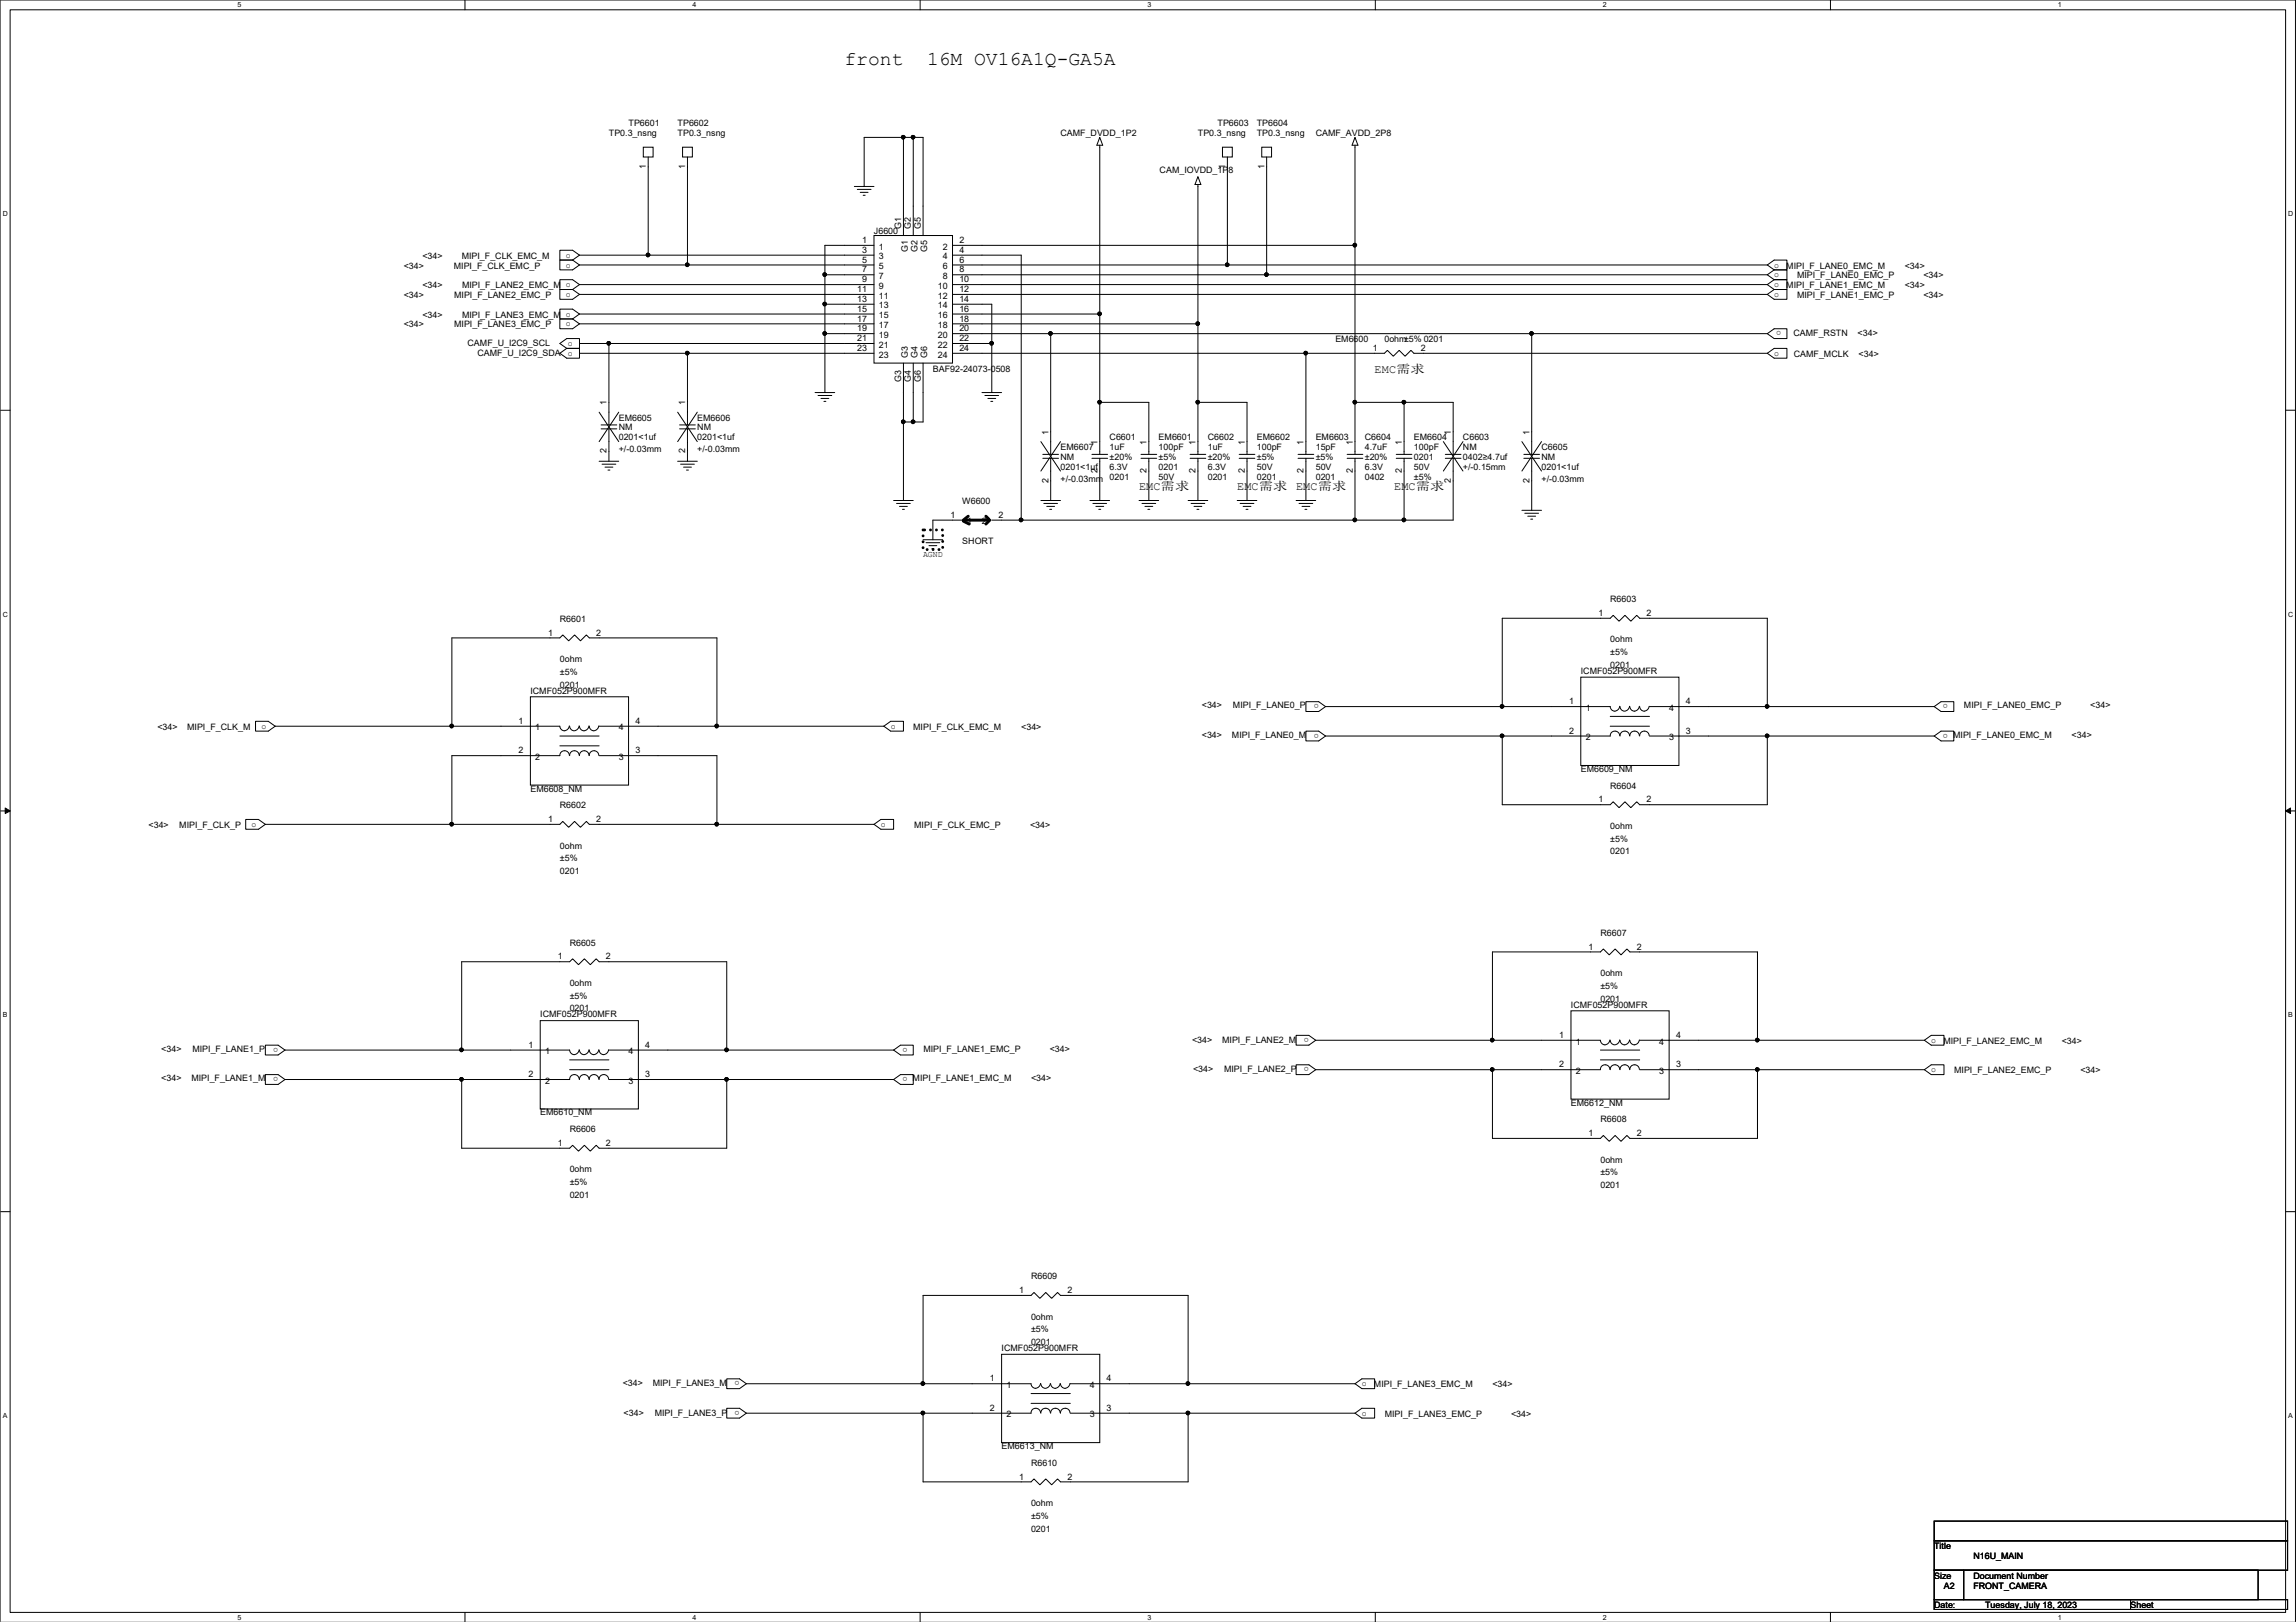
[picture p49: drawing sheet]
<svg xmlns="http://www.w3.org/2000/svg" width="297mm" height="210mm" viewBox="0 0 297 210" stroke-linecap="round" stroke-linejoin="round" font-family="sans-serif">
<defs><g id="words">
<g font-size="2.5">
<text x="109.3" y="8.4">front</text>
<text x="119.9" y="8.4">16M OV16A1Q-GA5A</text>
</g>
<g font-size="1.5">
<text x="177.8" y="48.2">EMC需需</text>
<text x="147.4" y="63.5">EMC需需</text>
<text x="160.1" y="63.5">EMC需需</text>
<text x="167.7" y="63.5">EMC需需</text>
<text x="180.4" y="63.5">EMC需需</text>
</g>
<g font-size="1.1">
<text x="78.8" y="17.6">TP0.3_nsng</text>
<text x="81.3" y="16.3">TP6601</text>
<text x="87.7" y="16.3">TP6602</text>
<text x="87.7" y="17.6">TP0.3_nsng</text>
<text x="137.2" y="17.6">CAMF_DVDD_1P2</text>
<text x="155" y="17.6">TP0.3_nsng</text>
<text x="157.5" y="16.3">TP6603</text>
<text x="162.6" y="16.3">TP6604</text>
<text x="162.6" y="17.6">TP0.3_nsng</text>
<text x="170.2" y="17.6">CAMF_AVDD_2P8</text>
<text x="83.6" y="21.8" transform="rotate(-90 83.6 21.8)">1</text>
<text x="88.6" y="21.8" transform="rotate(-90 88.6 21.8)">1</text>
<text x="150" y="22.4">CAM_IOVDD_1P8</text>
<text x="158.5" y="21.8" transform="rotate(-90 158.5 21.8)">1</text>
<text x="163.6" y="21.8" transform="rotate(-90 163.6 21.8)">1</text>
<text x="116.6" y="29.6" transform="rotate(-90 116.6 29.6)">G1</text>
<text x="117.9" y="29.6" transform="rotate(-90 117.9 29.6)">G2</text>
<text x="119.1" y="29.6" transform="rotate(-90 119.1 29.6)">G5</text>
<text x="52.2" y="34.8">&lt;34&gt;</text>
<text x="54.6" y="33.5">&lt;34&gt;</text>
<text x="58.7" y="34.8">MIPI_F_CLK_EMC_P</text>
<text x="59.7" y="33.5">MIPI_F_CLK_EMC_M</text>
<text x="73.2" y="33.4">o</text>
<text x="73.2" y="34.6">o</text>
<text x="111.5" y="31.5">1</text>
<text x="111.5" y="32.7">3</text>
<text x="111.5" y="34">5</text>
<text x="111.5" y="35.3">7</text>
<text x="113.1" y="30.3">J6600</text>
<text x="113.7" y="32.3">1</text>
<text x="113.7" y="33.6">3</text>
<text x="113.7" y="34.8">5</text>
<text x="117.4" y="32.6" transform="rotate(-90 117.4 32.6)">G1</text>
<text x="118.7" y="32.6" transform="rotate(-90 118.7 32.6)">G2</text>
<text x="120" y="32.6" transform="rotate(-90 120 32.6)">G5</text>
<text x="122" y="32.3">2</text>
<text x="122" y="33.6">4</text>
<text x="122" y="34.8">6</text>
<text x="124.1" y="31.5">2</text>
<text x="124.1" y="32.7">4</text>
<text x="124.1" y="34">6</text>
<text x="124.1" y="35.3">8</text>
<text x="229.5" y="34.6">o</text>
<text x="229.5" y="35.9">o</text>
<text x="231.1" y="34.8">MIPI_F_LANE0_EMC_M</text>
<text x="246.4" y="34.8">&lt;34&gt;</text>
<text x="52.2" y="38.6">&lt;34&gt;</text>
<text x="54.6" y="41.1">&lt;34&gt;</text>
<text x="54.6" y="37.3">&lt;34&gt;</text>
<text x="58.8" y="38.6">MIPI_F_LANE2_EMC_P</text>
<text x="59.8" y="41.1">MIPI_F_LANE3_EMC_M o</text>
<text x="59.8" y="37.3">MIPI_F_LANE2_EMC_M o</text>
<text x="73.2" y="38.4">o</text>
<text x="110.9" y="37.8">11</text>
<text x="110.9" y="39.1">13</text>
<text x="110.9" y="40.3">15</text>
<text x="110.9" y="41.6">17</text>
<text x="111.5" y="36.5">9</text>
<text x="113.7" y="36.1">7</text>
<text x="113.7" y="37.4">9</text>
<text x="113.7" y="38.7">11</text>
<text x="113.7" y="39.9">13</text>
<text x="113.7" y="41.2">15</text>
<text x="121.3" y="37.4">10</text>
<text x="121.3" y="38.7">12</text>
<text x="121.3" y="39.9">14</text>
<text x="121.3" y="41.2">16</text>
<text x="122" y="36.1">8</text>
<text x="124.1" y="36.5">10</text>
<text x="124.1" y="37.8">12</text>
<text x="124.1" y="39.1">14</text>
<text x="124.1" y="40.3">16</text>
<text x="124.1" y="41.6">18</text>
<text x="229.5" y="37.2">o</text>
<text x="229.5" y="38.4">o</text>
<text x="231.1" y="37.3">MIPI_F_LANE1_EMC_M</text>
<text x="232.5" y="36">MIPI_F_LANE0_EMC_P</text>
<text x="232.5" y="38.6">MIPI_F_LANE1_EMC_P</text>
<text x="246.4" y="37.3">&lt;34&gt;</text>
<text x="248.8" y="36">&lt;34&gt;</text>
<text x="248.8" y="38.6">&lt;34&gt;</text>
<text x="52.2" y="42.4">&lt;34&gt;</text>
<text x="58.8" y="42.4">MIPI_F_LANE3_EMC_P</text>
<text x="60.5" y="44.8">CAMF_U_I2C9_SCL</text>
<text x="61.8" y="46.1">CAMF_U_I2C9_SDA</text>
<text x="73.2" y="42.2">o</text>
<text x="73.4" y="44.8">o</text>
<text x="73.4" y="46.1">o</text>
<text x="110.9" y="42.9">19</text>
<text x="110.9" y="44.2">21</text>
<text x="110.9" y="45.4">23</text>
<text x="113.7" y="42.5">17</text>
<text x="113.7" y="43.7">19</text>
<text x="113.7" y="45">21</text>
<text x="113.7" y="46.3">23</text>
<text x="117.4" y="46.4" transform="rotate(-90 117.4 46.4)">G3</text>
<text x="118.7" y="46.4" transform="rotate(-90 118.7 46.4)">G4</text>
<text x="120" y="46.4" transform="rotate(-90 120 46.4)">G6</text>
<text x="121.3" y="42.5">18</text>
<text x="121.3" y="43.7">20</text>
<text x="121.3" y="45">22</text>
<text x="121.3" y="46.3">24</text>
<text x="124.1" y="42.9">20</text>
<text x="124.1" y="44.2">22</text>
<text x="124.1" y="45.4">24</text>
<text x="172.8" y="44.3">EM6600</text>
<text x="177.6" y="45.4">1</text>
<text x="179.1" y="44.3">0ohm±5% 0201</text>
<text x="183.8" y="45.4">2</text>
<text x="229.5" y="46.1">o</text>
<text x="230.4" y="42.9" transform="rotate(180 230.4 42.9)">o</text>
<text x="232" y="43.5">CAMF_RSTN</text>
<text x="232.1" y="46.2">CAMF_MCLK</text>
<text x="240.3" y="43.5">&lt;34&gt;</text>
<text x="240.4" y="46.2">&lt;34&gt;</text>
<text x="78.5" y="52.5" transform="rotate(-90 78.5 52.5)">1</text>
<text x="88.6" y="52.5" transform="rotate(-90 88.6 52.5)">1</text>
<text x="116.6" y="49.4" transform="rotate(-90 116.6 49.4)">G3</text>
<text x="117.9" y="49.4" transform="rotate(-90 117.9 49.4)">G4</text>
<text x="119.1" y="49.4" transform="rotate(-90 119.1 49.4)">G6</text>
<text x="120.7" y="48.1">BAF92-24073-0508</text>
<text x="78.5" y="58.7" transform="rotate(-90 78.5 58.7)">2</text>
<text x="80" y="54.4">EM6605</text>
<text x="80" y="55.7">NM</text>
<text x="80" y="57">0201&lt;1uf</text>
<text x="80" y="58.5">+/-0.03mm</text>
<text x="88.6" y="58.7" transform="rotate(-90 88.6 58.7)">2</text>
<text x="90.2" y="54.4">EM6606</text>
<text x="90.2" y="55.7">NM</text>
<text x="90.2" y="57">0201&lt;1uf</text>
<text x="90.2" y="58.5">+/-0.03mm</text>
<text x="135.6" y="56.3" transform="rotate(-90 135.6 56.3)">1</text>
<text x="137.2" y="58.3">EM6607</text>
<text x="137.2" y="59.5">NM</text>
<text x="142" y="57.5" transform="rotate(-90 142 57.5)">1</text>
<text x="143.5" y="57">C6601</text>
<text x="143.5" y="58.3">1uF</text>
<text x="143.5" y="59.5">±20%</text>
<text x="148.3" y="57.5" transform="rotate(-90 148.3 57.5)">1</text>
<text x="149.9" y="57">EM6601</text>
<text x="149.9" y="58.3">100pF</text>
<text x="149.9" y="59.5">±5%</text>
<text x="154.7" y="57.5" transform="rotate(-90 154.7 57.5)">1</text>
<text x="156.2" y="57">C6602</text>
<text x="156.2" y="58.3">1uF</text>
<text x="156.2" y="59.5">±20%</text>
<text x="161" y="57.5" transform="rotate(-90 161 57.5)">1</text>
<text x="162.6" y="57">EM6602</text>
<text x="162.6" y="58.3">100pF</text>
<text x="162.6" y="59.5">±5%</text>
<text x="168.7" y="57.5" transform="rotate(-90 168.7 57.5)">1</text>
<text x="170.2" y="57">EM6603</text>
<text x="170.2" y="58.3">15pF</text>
<text x="170.2" y="59.5">±5%</text>
<text x="175" y="57.5" transform="rotate(-90 175 57.5)">1</text>
<text x="176.6" y="57">C6604</text>
<text x="176.6" y="58.3">4.7uF</text>
<text x="176.6" y="59.5">±20%</text>
<text x="181.4" y="57.5" transform="rotate(-90 181.4 57.5)">1</text>
<text x="182.9" y="57">EM6604</text>
<text x="182.9" y="58.3">100pF</text>
<text x="182.9" y="59.5">0201</text>
<text x="187.7" y="56.3" transform="rotate(-90 187.7 56.3)">1</text>
<text x="189.3" y="57">C6603</text>
<text x="189.3" y="58.3">NM</text>
<text x="189.3" y="59.5">0402≥4.7uf</text>
<text x="197.9" y="56.3" transform="rotate(-90 197.9 56.3)">1</text>
<text x="199.4" y="58.3">C6605</text>
<text x="199.4" y="59.5">NM</text>
<text x="124.5" y="65.2">W6600</text>
<text x="135.6" y="62.5" transform="rotate(-90 135.6 62.5)">2</text>
<text x="137.2" y="60.8">0201&lt;1uf</text>
<text x="137.2" y="62.3">+/-0.03mm</text>
<text x="142" y="61.2" transform="rotate(-90 142 61.2)">2</text>
<text x="143.5" y="62.1">0201</text>
<text x="143.5" y="60.8">6.3V</text>
<text x="148.3" y="61.2" transform="rotate(-90 148.3 61.2)">2</text>
<text x="149.9" y="60.8">0201</text>
<text x="149.9" y="62.1">50V</text>
<text x="154.7" y="61.2" transform="rotate(-90 154.7 61.2)">2</text>
<text x="156.2" y="62.1">0201</text>
<text x="156.2" y="60.8">6.3V</text>
<text x="161" y="61.2" transform="rotate(-90 161 61.2)">2</text>
<text x="162.6" y="62.1">0201</text>
<text x="162.6" y="60.8">50V</text>
<text x="168.7" y="61.2" transform="rotate(-90 168.7 61.2)">2</text>
<text x="170.2" y="62.1">0201</text>
<text x="170.2" y="60.8">50V</text>
<text x="175" y="61.2" transform="rotate(-90 175 61.2)">2</text>
<text x="176.6" y="62.1">0402</text>
<text x="176.6" y="60.8">6.3V</text>
<text x="181.4" y="61.2" transform="rotate(-90 181.4 61.2)">2</text>
<text x="182.9" y="60.8">50V</text>
<text x="182.9" y="62.1">±5%</text>
<text x="187.7" y="62.5" transform="rotate(-90 187.7 62.5)">2</text>
<text x="189.3" y="60.8">+/-0.15mm</text>
<text x="197.9" y="62.5" transform="rotate(-90 197.9 62.5)">2</text>
<text x="199.4" y="60.8">0201&lt;1uf</text>
<text x="199.4" y="62.3">+/-0.03mm</text>
<text x="123" y="67">1</text>
<text x="124.5" y="70.4">SHORT</text>
<text x="125.1" y="67.9">1</text>
<text x="127" y="67.9">2</text>
<text x="129.2" y="67">2</text>
<text x="119.4" y="72.1">AGND</text>
<text x="208.3" y="77.9">R6603</text>
<text x="70.9" y="82.3">1</text>
<text x="72.4" y="80.5">R6601</text>
<text x="77.1" y="82.3">2</text>
<text x="206.8" y="79.7">1</text>
<text x="208.3" y="83.1">0ohm</text>
<text x="213" y="79.7">2</text>
<text x="68.6" y="89.7">ICMF052P900MFR</text>
<text x="72.4" y="85.7">0ohm</text>
<text x="72.4" y="87.3">±5%</text>
<text x="72.4" y="89">0201</text>
<text x="204.5" y="87.2">ICMF052P900MFR</text>
<text x="208.3" y="84.8">±5%</text>
<text x="208.3" y="86.4">0201</text>
<text x="20.4" y="94.4">&lt;34&gt;</text>
<text x="24.2" y="94.4">MIPI_F_CLK_M</text>
<text x="33.8" y="94.3">o</text>
<text x="67.1" y="93.7">1</text>
<text x="69.3" y="94.5">1</text>
<text x="80" y="94.5">4</text>
<text x="82.2" y="93.7">4</text>
<text x="115.2" y="94.3">o</text>
<text x="118.1" y="94.4">MIPI_F_CLK_EMC_M</text>
<text x="132.1" y="94.4">&lt;34&gt;</text>
<text x="155.5" y="95.5">&lt;34&gt;</text>
<text x="155.5" y="91.7">&lt;34&gt;</text>
<text x="159.4" y="95.5">MIPI_F_LANE0_M</text>
<text x="159.5" y="91.7">MIPI_F_LANE0_P</text>
<text x="170.6" y="95" transform="rotate(180 170.6 95)">o</text>
<text x="170.6" y="91.1" transform="rotate(180 170.6 91.1)">o</text>
<text x="203" y="91.1">1</text>
<text x="203" y="95">2</text>
<text x="205.1" y="92">1</text>
<text x="205.1" y="95.8">2</text>
<text x="215.9" y="95.8">3</text>
<text x="215.9" y="92">4</text>
<text x="218.1" y="95">3</text>
<text x="218.1" y="91.1">4</text>
<text x="252" y="95" transform="rotate(180 252 95)">o</text>
<text x="252" y="91.1" transform="rotate(180 252 91.1)">o</text>
<text x="252.7" y="95.5">MIPI_F_LANE0_EMC_M</text>
<text x="254.1" y="91.7">MIPI_F_LANE0_EMC_P</text>
<text x="268" y="95.5">&lt;34&gt;</text>
<text x="270.4" y="91.7">&lt;34&gt;</text>
<text x="67.1" y="97.5">2</text>
<text x="69.3" y="98.3">2</text>
<text x="80" y="98.3">3</text>
<text x="82.2" y="97.5">3</text>
<text x="204.5" y="99.9">EM6609_NM</text>
<text x="19.2" y="107.1">&lt;34&gt;</text>
<text x="23.2" y="107.1">MIPI_F_CLK_P</text>
<text x="32.6" y="107">o</text>
<text x="68.6" y="102.4">EM6608_NM</text>
<text x="70.9" y="106.4">1</text>
<text x="72.4" y="104.6">R6602</text>
<text x="77.1" y="106.4">2</text>
<text x="114" y="107">o</text>
<text x="118.3" y="107.1">MIPI_F_CLK_EMC_P</text>
<text x="133.3" y="107.1">&lt;34&gt;</text>
<text x="206.8" y="103.8">1</text>
<text x="208.3" y="102.1">R6604</text>
<text x="208.3" y="107.3">0ohm</text>
<text x="213" y="103.8">2</text>
<text x="72.4" y="109.8">0ohm</text>
<text x="72.4" y="111.5">±5%</text>
<text x="72.4" y="113.1">0201</text>
<text x="208.3" y="108.9">±5%</text>
<text x="208.3" y="110.6">0201</text>
<text x="72.2" y="124.2">1</text>
<text x="73.7" y="122.4">R6605</text>
<text x="78.4" y="124.2">2</text>
<text x="205.5" y="122.9">1</text>
<text x="207" y="121.1">R6607</text>
<text x="211.7" y="122.9">2</text>
<text x="69.9" y="131.7">ICMF052P900MFR</text>
<text x="73.7" y="127.6">0ohm</text>
<text x="73.7" y="129.2">±5%</text>
<text x="73.7" y="130.9">0201</text>
<text x="203.2" y="130.4">ICMF052P900MFR</text>
<text x="207" y="126.3">0ohm</text>
<text x="207" y="128">±5%</text>
<text x="207" y="129.6">0201</text>
<text x="20.9" y="136.1">&lt;34&gt;</text>
<text x="24.9" y="136.1">MIPI_F_LANE1_P</text>
<text x="36" y="135.6" transform="rotate(180 36 135.6)">o</text>
<text x="68.4" y="135.6">1</text>
<text x="70.5" y="136.4">1</text>
<text x="81.3" y="136.4">4</text>
<text x="83.5" y="135.6">4</text>
<text x="117.4" y="135.6" transform="rotate(180 117.4 135.6)">o</text>
<text x="119.5" y="136.1">MIPI_F_LANE1_EMC_P</text>
<text x="135.8" y="136.1">&lt;34&gt;</text>
<text x="154.2" y="135">&lt;34&gt;</text>
<text x="158.1" y="135">MIPI_F_LANE2_M</text>
<text x="169.3" y="134.3" transform="rotate(180 169.3 134.3)">o</text>
<text x="201.7" y="134.3">1</text>
<text x="203.9" y="135.2">1</text>
<text x="214.7" y="135.2">4</text>
<text x="216.8" y="134.3">4</text>
<text x="249.8" y="135">o</text>
<text x="251.4" y="135.1">MIPI_F_LANE2_EMC_M</text>
<text x="266.7" y="135.1">&lt;34&gt;</text>
<text x="20.9" y="139.9">&lt;34&gt;</text>
<text x="24.8" y="139.9">MIPI_F_LANE1_M</text>
<text x="36" y="139.4" transform="rotate(180 36 139.4)">o</text>
<text x="68.4" y="139.4">2</text>
<text x="70.5" y="140.3">2</text>
<text x="81.3" y="140.3">3</text>
<text x="83.5" y="139.4">3</text>
<text x="117.4" y="139.4" transform="rotate(180 117.4 139.4)">o</text>
<text x="118.1" y="139.9">MIPI_F_LANE1_EMC_M</text>
<text x="133.4" y="139.9">&lt;34&gt;</text>
<text x="154.3" y="138.8">&lt;34&gt;</text>
<text x="158.4" y="138.8">MIPI_F_LANE2_P</text>
<text x="169.3" y="138.1" transform="rotate(180 169.3 138.1)">o</text>
<text x="201.7" y="138.1">2</text>
<text x="203.2" y="143.1">EM6612_NM</text>
<text x="203.9" y="139">2</text>
<text x="214.7" y="139">3</text>
<text x="216.8" y="138.1">3</text>
<text x="249.8" y="138.8">o</text>
<text x="252.8" y="138.9">MIPI_F_LANE2_EMC_P</text>
<text x="269.2" y="138.9">&lt;34&gt;</text>
<text x="69.9" y="144.4">EM6610_NM</text>
<text x="72.2" y="148.3">1</text>
<text x="73.7" y="146.5">R6606</text>
<text x="78.4" y="148.3">2</text>
<text x="205.5" y="147">1</text>
<text x="207" y="145.2">R6608</text>
<text x="211.7" y="147">2</text>
<text x="73.7" y="151.7">0ohm</text>
<text x="73.7" y="153.4">±5%</text>
<text x="73.7" y="155">0201</text>
<text x="207" y="150.5">0ohm</text>
<text x="207" y="152.1">±5%</text>
<text x="207" y="153.8">0201</text>
<text x="131.9" y="167.3">1</text>
<text x="133.4" y="165.6">R6609</text>
<text x="138.1" y="167.3">2</text>
<text x="133.4" y="170.8">0ohm</text>
<text x="133.4" y="172.4">±5%</text>
<text x="80.6" y="179.4">&lt;34&gt;</text>
<text x="84.5" y="179.4">MIPI_F_LANE3_M</text>
<text x="95.7" y="178.8" transform="rotate(180 95.7 178.8)">o</text>
<text x="128.1" y="178.8">1</text>
<text x="129.6" y="174.8">ICMF052P900MFR</text>
<text x="130.2" y="179.6">1</text>
<text x="133.4" y="174.1">0201</text>
<text x="141" y="179.6">4</text>
<text x="143.2" y="178.8">4</text>
<text x="176.2" y="179.4">o</text>
<text x="177.8" y="179.5">MIPI_F_LANE3_EMC_M</text>
<text x="193.1" y="179.5">&lt;34&gt;</text>
<text x="80.7" y="183.2">&lt;34&gt;</text>
<text x="84.7" y="183.2">MIPI_F_LANE3_P</text>
<text x="95.7" y="182.6" transform="rotate(180 95.7 182.6)">o</text>
<text x="128.1" y="182.6">2</text>
<text x="130.2" y="183.4">2</text>
<text x="141" y="183.4">3</text>
<text x="143.2" y="182.6">3</text>
<text x="176.2" y="183.2">o</text>
<text x="179.2" y="183.3">MIPI_F_LANE3_EMC_P</text>
<text x="195.5" y="183.3">&lt;34&gt;</text>
<text x="129.6" y="187.5">EM6613_NM</text>
<text x="131.9" y="191.5">1</text>
<text x="133.4" y="189.7">R6610</text>
<text x="138.1" y="191.5">2</text>
<text x="133.4" y="194.9">0ohm</text>
<text x="133.4" y="196.6">±5%</text>
<text x="133.4" y="198.2">0201</text>
<text x="250.2" y="200.5">Title</text>
<text x="255.3" y="201.8">N16U_MAIN</text>
<text x="250.2" y="204.3">Size</text>
<text x="250.2" y="208.1">Date:</text>
<text x="251.5" y="205.6">A2</text>
<text x="255.3" y="204.3">Document Number</text>
<text x="255.3" y="205.6">FRONT_CAMERA</text>
<text x="256.8" y="208.1">Tuesday, July 18, 2023</text>
<text x="275.6" y="208.1">Sheet</text>
</g>
<g font-size=".9">
<text x="30.7" y=".9">5</text>
<text x="89.6" y=".9">4</text>
<text x="148.5" y=".9">3</text>
<text x="207.3" y=".9">2</text>
<text x="266.2" y=".9">1</text>
<text x=".4" y="28">D</text>
<text x="296" y="28">D</text>
<text x=".4" y="79.8">C</text>
<text x="296" y="79.8">C</text>
<text x=".4" y="131.7">B</text>
<text x="296" y="131.7">B</text>
<text x=".4" y="183.5">A</text>
<text x="296" y="183.5">A</text>
<text x="30.7" y="209.6">5</text>
<text x="89.6" y="209.6">4</text>
<text x="148.5" y="209.6">3</text>
<text x="207.3" y="209.6">2</text>
<text x="266.2" y="209.6">1</text>
</g>
</g></defs>
<path d="M0 0h297v209.9h-297zM1.3 1.3h294.4v207.4h-294.4z" fill="none" stroke="#000" stroke-width=".13"/>
<g fill="#fff">
<path d="M30.7 .1h.5v1h-.5z"/>
<path d="M30.7 208.8h.5v1h-.5z"/>
</g>
<path d="M60.2 0v1.3M60.2 208.7v1.2" fill="none" stroke="#000" stroke-width=".13"/>
<g fill="#fff">
<path d="M89.6 .1h.5v1h-.5z"/>
<path d="M89.6 208.8h.5v1h-.5z"/>
</g>
<path d="M119 0v1.3M119 208.7v1.2" fill="none" stroke="#000" stroke-width=".13"/>
<g fill="#fff">
<path d="M148.5 .1h.5v1h-.5z"/>
<path d="M148.5 208.8h.5v1h-.5z"/>
</g>
<path d="M177.9 0v1.3M177.9 208.7v1.2" fill="none" stroke="#000" stroke-width=".13"/>
<g fill="#fff">
<path d="M207.3 .1h.6v1h-.6z"/>
<path d="M207.3 208.8h.6v1h-.6z"/>
</g>
<path d="M236.8 0v1.3M236.8 208.7v1.2" fill="none" stroke="#000" stroke-width=".13"/>
<g fill="#fff">
<path d="M266.2 .1h.5v1h-.5z"/>
<path d="M266.2 208.8h.5v1h-.5z"/>
<path d="M.4 27.2h.6v1h-.6z"/>
<path d="M296 27.2h.7v1h-.7z"/>
<path d="M.4 79h.6v1h-.6z"/>
<path d="M296 79h.7v1h-.7z"/>
</g>
<path d="M1.3 53.1h-1.3M297 53.1h-1.3" fill="none" stroke="#000" stroke-width=".13"/>
<g fill="#fff">
<path d="M.4 130.9h.6v1h-.6z"/>
<path d="M296 130.9h.6v1h-.6z"/>
</g>
<path d="M.7 104.6l.6 .3-.6 .4zM1.3 104.9h-1.3M295.7 104.9l.6-.3v.7zM297 104.9h-1.3" fill="none" stroke="#000" stroke-width=".13"/>
<path d="M.7 104.6l.6 .3-.6 .4zM295.7 104.9l.6-.3v.7z" fill="#000"/>
<g fill="#fff">
<path d="M.4 182.7h.5v1h-.5z"/>
<path d="M296 182.7h.6v1h-.6z"/>
</g>
<g fill="none" stroke="#000" stroke-width=".13">
<path d="M83.2 19h1.3v1.3h-1.3zM88.3 19h1.3v1.3h-1.3zM116.7 17.6h.3l.1 .1-.1 .2-.2 .1-.1-.1zM116.9 17.8h-5.1v6.3M116.9 17.8v12.7M118 17.6h.3l.1 .1-.1 .2-.2 .1-.1-.1zM118.1 17.8h1.3v12.7M118.1 17.8h-1.2M118.1 17.8v12.7M142.3 18.8v21.8M142.3 17.8l.4 1h-.8zM158.2 19h1.2v1.3h-1.2z"/>
<path d="M163.2 19h1.3v1.3h-1.3zM175.3 17.8l.4 1h-.8zM175.3 18.8v12.9M74.1 37.5l.9 .6M74.1 33.7l.9 .6M74.1 33.7h-1.7v1.2h1.7l.9-.6M74.1 37.5h-1.7v1.2h1.7l.9-.6M75 33l-.9-.6h-1.7v1.3h1.7M75 33l-.9 .7M75 36.8l-.9-.6h-1.7v1.3h1.7M75 36.8l-.9 .7M83.7 32.8h.3l.1 .2-.1 .2h-.2h-.1z"/>
<path d="M83.9 20.3v12.7M83.9 33h-8.9M88.7 34.1h.4l.1 .1-.1 .2-.2 .1-.2-.1zM88.9 20.3v14M88.9 34.3h-13.9M106.5 35.4h.4v.1v.2l-.2 .1-.2-.1zM106.5 39.2h.4v.1v.2l-.2 .1-.2-.1zM106.7 35.6v3.8M106.7 39.4v3.8M111.9 25.3h-.2M112.3 24.9h-1M112.7 24.5h-1.8"/>
<path d="M113.1 24.1h-2.6M113.1 31.7h-6.4v3.9M113.1 33h-29.2M113.1 34.3h-24.2M113.1 35.6h-6.4M113.1 36.8h-38.1M113.1 38.1h-38.1M113.1 39.4h-6.4M113.1 30.5h10.1v16.5h-10.1zM123.2 33h8.9v34.3M123.2 39.4h5.1v5M155 23.9v18"/>
<path d="M155 22.9l.4 1h-.8zM158.6 34.1h.3l.1 .1-.1 .2-.2 .1-.1-.1zM158.8 20.3v14M158.8 34.3h-35.6M163.7 35.4h.3l.1 .1-.1 .2-.2 .1-.1-.1zM163.9 20.3v15.3M163.9 35.6h-40.7M175.1 31.6h.3l.1 .1-.1 .2-.1 .1-.2-.1zM175.3 31.7v20.4M175.3 31.7h-52.1M228.6 34.3l.9-.6h1.7v1.2h-1.7M228.6 34.3l.9 .6"/>
<path d="M228.6 35.6l.9 .6M228.6 36.8l.9 .7M228.6 36.8h-105.4M228.6 38.1h-105.4M228.6 34.3h-69.8M228.6 35.6h-64.7M229.5 34.9l-.9 .7M229.5 36.2l-.9 .6M229.5 37.5l-.9 .6M229.5 34.9h1.7v1.3h-1.7M229.5 36.2h1.7v1.3h-1.7M229.5 37.5h1.7v1.2h-1.7l-.9-.6"/>
<path d="M72.4 44.4l.9-.6h1.7v1.3h-1.7zM72.4 45.7l.9-.6h1.7v1.3h-1.7zM74.1 41.3l.9 .6M74.1 41.3h-1.7v1.2h1.7l.9-.6M75 40.6l-.9-.6h-1.7v1.3h1.7M75 40.6l-.9 .7M77.5 53.3l2.5 3.8M78.6 44.3h.3l.1 .1-.1 .2-.2 .1-.1-.1zM78.8 44.4v10.6M78.8 44.4h-3.8M78.8 55.5v4.2M79.8 55h-2"/>
<path d="M79.8 55.5h-2M80 53.3l-2.5 3.8M80 59.7h-2.5M87.7 53.3l2.5 3.8M88.7 45.5h.4l.1 .2-.1 .2h-.2h-.2zM88.9 45.7h-13.9M88.9 45.7v9.3M88.9 55.5v4.2M90 55h-2.1M90 55.5h-2.1M90.2 53.3l-2.5 3.8M90.2 59.7h-2.5"/>
<path d="M106.5 43h.4v.1v.2l-.2 .1-.2-.1zM106.7 43.2v7.6M106.8 51.9h-.2M107.2 51.6h-1M107.6 51.2h-1.8M108 50.8h-2.6M113.1 40.6h-38.1M113.1 41.9h-38.1M113.1 43.2h-6.4M113.1 44.4h-34.3M113.1 45.7h-24.2M116.7 54.4h.3l.1 .2-.1 .1-.2 .1-.1-.1z"/>
<path d="M116.9 47v7.6M116.9 54.6v10.2M118 54.4h.3l.1 .2-.1 .1-.2 .1-.1-.1zM118.1 47v7.6M118.1 54.6h-1.2M119.4 47v7.6h-1.3M128.1 44.3h.3l.1 .1-.1 .2-.1 .1-.2-.1zM128.3 44.4v6.4M128.3 44.4h-5.1M128.4 51.9h-.2M128.8 51.6h-1M129.2 51.2h-1.8"/>
<path d="M129.6 50.8h-2.6M134.7 57.1l2.5 3.9M135.7 43h.4v.1v.2l-.2 .1-.2-.1zM135.9 43.2h-12.7M135.9 43.2v15.6M135.9 59.3v5.5M136.9 58.8h-2M136.9 59.3h-2M137.2 57.1l-2.5 3.9M142.1 40.4h.3l.1 .2-.1 .2-.2 .1-.1-.1zM142.1 51.9h.3l.1 .1-.1 .2-.2 .1-.1-.1zM142.3 40.6v11.5"/>
<path d="M142.3 52.1h6.3v6.7M142.3 40.6h-19.1M142.3 52.1v6.7M142.3 59.3v5.5M143.3 58.8h-2M143.3 59.3h-2M148.6 59.3v5.5M149.6 58.8h-2M149.6 59.3h-2M154.8 41.7h.3l.1 .2-.1 .1-.2 .1-.1-.1zM154.8 51.9h.3l.1 .1-.1 .2-.2 .1-.1-.1zM155 41.9v10.2"/>
<path d="M155 52.1h6.3v6.7M155 41.9h-31.8M155 52.1v6.7M155 59.3v5.5M156 58.8h-2M156 59.3h-2M161.3 59.3v5.5M162.3 58.8h-2M162.3 59.3h-2M168.8 45.5h.3l.1 .2-.1 .2h-.2h-.1zM168.9 45.7h-45.7M168.9 45.7v13.1"/>
<path d="M168.9 59.3v5.5M170 58.8h-2.1M170 59.3h-2.1M175.1 51.9h.3l.1 .1-.1 .2-.1 .1-.2-.1zM175.3 52.1v6.7M175.3 59.3v8M176.3 58.8h-2M176.3 59.3h-2M181.5 51.9h.3l.1 .1-.1 .2-.2 .1-.1-.1zM181.6 52.1v6.7M181.6 59.3v8M181.6 52.1h-6.3"/>
<path d="M181.6 52.1h6.4v6.7M182.7 58.8h-2.1M182.7 59.3h-2.1M186.7 57.1l2.6 3.9M188 59.3v8h-6.4M189 58.8h-2M189 59.3h-2M189.3 57.1l-2.6 3.9M196.9 57.1l2.5 3.9M198 43h.3l.1 .1-.1 .2-.2 .1-.1-.1zM198.2 43.2h-62.3M198.2 43.2v15.6"/>
<path d="M198.2 59.3v6.7M199.2 58.8h-2.1M199.2 59.3h-2.1M199.4 57.1l-2.5 3.9M228.6 43.2l.9-.7h1.7v1.3h-1.7zM228.6 43.2h-30.4M228.6 45.7l.9-.6h1.7v1.3h-1.7zM228.6 45.7h-45.7l-.4-.4-.7 .8-.8-.8-.7 .8-.8-.8-.4 .4h-10.2M78.9 60.8h-.2M79.3 60.5h-1M79.7 60.1h-1.8M89.1 60.8h-.3"/>
<path d="M89.4 60.5h-1M89.8 60.1h-1.8M117 65.9h-.2M117.4 65.5h-1M117.8 65.2h-1.8M118.1 64.8h-2.5M120.8 71h-.2M121.2 70.6h-1M121.6 70.2h-1.8M122 69.8h-2.6M124.5 67.3h-3.8v2.5M131.9 67.1h.4v.2v.1l-.2 .1-.2-.1z"/>
<path d="M132.1 67.3h-3.8M136.1 65.9h-.3M136.4 65.5h-1M136.8 65.2h-1.8M137.2 64.8h-2.5M142.4 65.9h-.2M142.8 65.5h-1M143.2 65.2h-1.8M143.5 64.8h-2.5M148.8 65.9h-.3M149.1 65.5h-1M149.5 65.2h-1.8"/>
<path d="M149.9 64.8h-2.5M155.1 65.9h-.2M155.5 65.5h-1M155.9 65.2h-1.8M156.2 64.8h-2.5M161.5 65.9h-.3M161.8 65.5h-1M162.2 65.2h-1.8M162.6 64.8h-2.5M169.1 65.9h-.3M169.5 65.5h-1.1M169.8 65.2h-1.7"/>
<path d="M170.2 64.8h-2.5M175.1 67.1h.3l.1 .2-.1 .1-.1 .1-.2-.1zM175.3 67.3h-43.2M181.5 67.1h.3l.1 .2-.1 .1-.2 .1-.1-.1zM181.6 67.3h-6.3M198.3 67.2h-.3M198.7 66.8h-1M199 66.4h-1.7M199.4 66h-2.5M33.1 93.3h1.6l.9 .7-.9 .6h-1.6zM58.3 93.8h.3l.1 .1-.1 .2-.2 .1-.1-.1zM58.5 94h-22.9"/>
<path d="M68.6 90.2h12.7v11.4h-12.7zM73.7 93.9a.61 .61 0 0 1-.6 .7 .61 .61 0 0 1-.7-.6h-13.9M73.7 97.7a.61 .61 0 0 0-.7-.5 .61 .61 0 0 0-.6 .6h-13.9v8.9M74.9 93.9a.61 .61 0 0 1-.6 .7 .61 .61 0 0 1-.6-.6M74.9 97.7a.61 .61 0 0 0-.6-.5 .61 .61 0 0 0-.6 .6M76.2 93.9a.61 .61 0 0 1-.6 .7 .61 .61 0 0 1-.6-.6M76.2 97.7a.61 .61 0 0 0-.6-.5 .61 .61 0 0 0-.6 .6M77.5 93.9a.61 .61 0 0 1-.6 .7 .61 .61 0 0 1-.7-.6M77.5 97.7a.61 .61 0 0 0-.7-.5 .61 .61 0 0 0-.6 .6M77.5 96.5h-5.1M77.5 95.2h-5.1M77.5 97.8h15.2v8.9"/>
<path d="M92.6 93.8h.3l.1 .1-.1 .2-.2 .1-.1-.1zM92.7 94v-11.5h-16.5l-.3-.3-.8 .7-.8-.7-.7 .7-.8-.7-.4 .3h-13.9v11.5M92.7 94h-15.2M114.3 94l.9-.7h1.7v1.3h-1.7zM114.3 94h-21.6M168.9 94.6h1.7l.9 .6-.9 .7h-1.7zM168.9 90.8h1.7l.9 .6-.9 .7h-1.7zM194.2 95.1h.3l.1 .1-.1 .2-.2 .1-.1-.1zM194.2 91.2h.3l.1 .2-.1 .2-.2 .1-.1-.1zM194.3 95.2h-22.8M194.3 91.4h-22.8M204.5 87.6h12.7v11.5h-12.7z"/>
<path d="M209.5 95.2a.61 .61 0 0 0-.6-.6 .61 .61 0 0 0-.6 .6h-14M209.5 91.4a.61 .61 0 0 1-.5 .6 .61 .61 0 0 1-.7-.6h-14M210.8 91.4a.61 .61 0 0 1-.6 .6 .61 .61 0 0 1-.6-.6M210.8 95.2a.61 .61 0 0 0-.6-.6 .61 .61 0 0 0-.6 .6M212.1 95.2a.61 .61 0 0 0-.6-.6 .61 .61 0 0 0-.6 .6M212.1 91.4a.61 .61 0 0 1-.6 .6 .61 .61 0 0 1-.6-.6M213.4 95.2a.61 .61 0 0 0-.7-.6 .61 .61 0 0 0-.6 .6M213.4 91.4a.61 .61 0 0 1-.6 .6 .61 .61 0 0 1-.7-.6M213.4 94h-5.1M213.4 92.7h-5.1M228.4 91.2h.4l.1 .2-.1 .2-.2 .1-.2-.1zM228.4 95.1h.4l.1 .1-.1 .2-.2 .1-.2-.1z"/>
<path d="M228.6 95.2v8.9h-16.5l-.4-.3-.7 .7-.8-.7-.7 .7-.8-.7-.4 .3h-14v-8.9M228.6 91.4v-11.4h-16.5l-.4-.4-.7 .8-.8-.8-.7 .8-.8-.8-.4 .4h-14v11.4M228.6 95.2h-15.2M228.6 91.4h-15.2M250.2 95.2h-21.6M250.2 91.4h-21.6M250.2 95.2l.9-.6h1.7v1.3h-1.7zM250.2 91.4l.9-.6h1.7v1.3h-1.7zM31.8 106h1.6l.9 .7-.9 .6h-1.6zM58.3 106.5h.3l.1 .1-.1 .2-.2 .1-.1-.1zM58.5 106.7h-24.2M92.6 106.5h.3l.1 .1-.1 .2-.2 .1-.1-.1z"/>
<path d="M92.7 106.7h-16.5l-.3-.4-.8 .8-.8-.8-.7 .8-.8-.8-.4 .4h-13.9M113.1 106.7l.9-.7h1.6v1.3h-1.6zM113.1 106.7h-20.4M34.3 135.3h1.7l.9 .6-.9 .6h-1.7zM34.3 139.1h1.7l.9 .6-.9 .6h-1.7zM59.5 135.7h.4v.1v.2l-.2 .1-.2-.1zM59.5 139.5h.4v.2v.1l-.2 .1-.2-.1zM59.7 139.7h-22.8M59.7 135.9h-22.8M69.9 132.1h12.7v11.4h-12.7zM74.9 135.8a.61 .61 0 0 1-.6 .7 .61 .61 0 0 1-.6-.6h-14M74.9 139.7a.61 .61 0 0 0-.6-.6 .61 .61 0 0 0-.6 .6h-14"/>
<path d="M76.2 135.8a.61 .61 0 0 1-.6 .7 .61 .61 0 0 1-.6-.6M76.2 139.7a.61 .61 0 0 0-.6-.6 .61 .61 0 0 0-.6 .6M77.5 135.8a.61 .61 0 0 1-.6 .7 .61 .61 0 0 1-.7-.6M77.5 139.7a.61 .61 0 0 0-.7-.6 .61 .61 0 0 0-.6 .6M78.7 135.8a.61 .61 0 0 1-.6 .7 .61 .61 0 0 1-.6-.6M78.7 139.7a.61 .61 0 0 0-.6-.6 .61 .61 0 0 0-.6 .6M78.8 138.4h-5.1M78.8 137.2h-5.1M93.8 135.7h.4v.1v.2l-.2 .1-.2-.1zM93.8 139.5h.4v.2v.1l-.2 .1-.2-.1zM94 135.9h-15.2M94 135.9v-11.4h-16.5l-.4-.4-.7 .7-.8-.7-.8 .7-.7-.7-.4 .4h-14v11.4"/>
<path d="M94 139.7h-15.2M94 139.7v8.9h-16.5l-.4-.4-.7 .8-.8-.8-.8 .8-.7-.8-.4 .4h-14v-8.9M115.6 139.7l.9-.6h1.6v1.2h-1.6zM115.6 135.9l.9-.6h1.6v1.2h-1.6zM115.6 139.7h-21.6M115.6 135.9h-21.6M167.7 134h1.6l.9 .6-.9 .7h-1.6zM167.7 137.8h1.6l.9 .6-.9 .7h-1.6zM192.9 134.4h.3l.1 .2-.1 .2h-.2h-.1zM192.9 138.2h.3l.1 .2-.1 .2h-.2h-.1zM193.1 134.6h-22.9M193.1 138.4h-22.9"/>
<path d="M203.2 130.8h12.7v11.4h-12.7zM208.3 134.6a.61 .61 0 0 1-.6 .6 .61 .61 0 0 1-.7-.6h-13.9M208.3 138.4a.61 .61 0 0 0-.7-.6 .61 .61 0 0 0-.6 .6h-13.9M209.5 134.6a.61 .61 0 0 1-.5 .6 .61 .61 0 0 1-.7-.6M209.5 138.4a.61 .61 0 0 0-.6-.6 .61 .61 0 0 0-.6 .6M210.8 134.6a.61 .61 0 0 1-.6 .6 .61 .61 0 0 1-.6-.6M210.8 138.4a.61 .61 0 0 0-.6-.6 .61 .61 0 0 0-.6 .6M212.1 134.6a.61 .61 0 0 1-.6 .6 .61 .61 0 0 1-.6-.6M212.1 138.4a.61 .61 0 0 0-.6-.6 .61 .61 0 0 0-.6 .6M212.1 137.2h-5.1M212.1 135.9h-5.1M227.2 134.4h.3l.1 .2-.1 .2h-.2h-.1z"/>
<path d="M227.2 138.2h.3l.1 .2-.1 .2h-.2h-.1zM227.4 134.6v-11.4h-16.5l-.4-.4-.8 .8-.7-.8-.8 .8-.8-.8-.4 .4h-13.9v11.4M227.4 134.6h-15.3M227.4 138.4v8.9h-16.5l-.4-.4-.8 .8-.7-.8-.8 .8-.8-.8-.4 .4h-13.9v-8.9M227.4 138.4h-15.3M249 134.6h-21.6M249 134.6l.8-.6h1.7v1.3h-1.7zM249 138.4h-21.6M249 138.4l.8-.6h1.7v1.3h-1.7zM1.3 156.8h-1.3M297 156.8h-1.3M94 178.4h1.7l.9 .7-.9 .6h-1.7z"/>
<path d="M119.2 178.9h.4v.1v.2l-.2 .1-.2-.1zM119.4 179.1h-22.8M129.6 175.3h12.7v11.4h-12.7zM134.6 179a.61 .61 0 0 1-.6 .7 .61 .61 0 0 1-.6-.6h-14M135.9 179a.61 .61 0 0 1-.6 .7 .61 .61 0 0 1-.6-.6M137.2 179a.61 .61 0 0 1-.6 .7 .61 .61 0 0 1-.7-.6M138.4 179a.61 .61 0 0 1-.6 .7 .61 .61 0 0 1-.6-.6M153.5 178.9h.3l.1 .1-.1 .2-.1 .1-.2-.1zM153.7 179.1h-15.2M153.7 179.1v-11.5h-16.5l-.4-.3-.7 .7-.8-.7-.8 .7-.7-.7-.4 .3h-14v11.5M175.3 179.1h-21.6M175.3 179.1l.9-.7h1.6v1.3h-1.6z"/>
<path d="M94 182.2h1.7l.9 .7-.9 .6h-1.7zM119.2 182.7h.4v.1v.2l-.2 .1-.2-.1zM134.6 182.8a.61 .61 0 0 0-.6-.6 .61 .61 0 0 0-.6 .7h-36.8M135.9 182.8a.61 .61 0 0 0-.6-.6 .61 .61 0 0 0-.6 .7M137.2 182.8a.61 .61 0 0 0-.7-.6 .61 .61 0 0 0-.6 .7M138.4 182.8a.61 .61 0 0 0-.6-.6 .61 .61 0 0 0-.6 .7M138.5 181.6h-5.1M138.5 180.3h-5.1M153.5 182.7h.3l.1 .1-.1 .2-.1 .1-.2-.1zM153.7 182.9h-15.2M153.7 182.9v8.9h-16.5l-.4-.4-.7 .8-.8-.8-.8 .8-.7-.8-.4 .4h-14v-8.9M175.3 182.9h-21.6"/>
<path d="M175.3 182.9l.9-.7h1.6v1.3h-1.6zM250.2 196.8h45.7v2.6h-45.7zM250.2 199.4h45.7v3.8h-45.7zM250.2 203.2h3.8v3.8h-3.8zM250.2 207h25.4v1.3h-25.4zM254 203.2h38.1v3.8h-38.1zM275.6 207h20.3v1.3h-20.3z"/>
</g>
<path d="M119.4 68.6h2.6v2.5h-2.6z" fill="none" stroke="#000" stroke-width=".38" stroke-dasharray="0 .8"/>
<path d="M124.6 67.4l.8 .4M125.3 66.8l-.7 .5M127.5 66.8l.4 .4M127.7 67.3h-2.8M128.1 67.3l-.6 .5" fill="none" stroke="#000" stroke-width=".38"/>
<g fill="#000">
<path d="M116.7 17.6h.3l.1 .1-.1 .2-.2 .1-.1-.1z" fill-rule="evenodd"/>
<path d="M116.7 17.6h.3l.1 .1-.1 .2-.2 .1-.1-.1z" fill-rule="evenodd"/>
<path d="M118 17.6h.3l.1 .1-.1 .2-.2 .1-.1-.1z" fill-rule="evenodd"/>
<path d="M118 17.6h.3l.1 .1-.1 .2-.2 .1-.1-.1z" fill-rule="evenodd"/>
<path d="M83.7 32.8h.3l.1 .2-.1 .2h-.2h-.1z" fill-rule="evenodd"/>
<path d="M83.7 32.8h.3l.1 .2-.1 .2h-.2h-.1z" fill-rule="evenodd"/>
<path d="M88.7 34.1h.4l.1 .1-.1 .2-.2 .1-.2-.1z" fill-rule="evenodd"/>
<path d="M88.7 34.1h.4l.1 .1-.1 .2-.2 .1-.2-.1z" fill-rule="evenodd"/>
<path d="M106.5 35.4h.4v.1v.2l-.2 .1-.2-.1z" fill-rule="evenodd"/>
<path d="M106.5 35.4h.4v.1v.2l-.2 .1-.2-.1z" fill-rule="evenodd"/>
<path d="M106.5 39.2h.4v.1v.2l-.2 .1-.2-.1z" fill-rule="evenodd"/>
<path d="M106.5 39.2h.4v.1v.2l-.2 .1-.2-.1z" fill-rule="evenodd"/>
<path d="M158.6 34.1h.3l.1 .1-.1 .2-.2 .1-.1-.1z" fill-rule="evenodd"/>
<path d="M158.6 34.1h.3l.1 .1-.1 .2-.2 .1-.1-.1z" fill-rule="evenodd"/>
<path d="M163.7 35.4h.3l.1 .1-.1 .2-.2 .1-.1-.1z" fill-rule="evenodd"/>
<path d="M163.7 35.4h.3l.1 .1-.1 .2-.2 .1-.1-.1z" fill-rule="evenodd"/>
<path d="M175.1 31.6h.3l.1 .1-.1 .2-.1 .1-.2-.1z" fill-rule="evenodd"/>
<path d="M175.1 31.6h.3l.1 .1-.1 .2-.1 .1-.2-.1z" fill-rule="evenodd"/>
<path d="M78.6 44.3h.3l.1 .1-.1 .2-.2 .1-.1-.1z" fill-rule="evenodd"/>
<path d="M78.6 44.3h.3l.1 .1-.1 .2-.2 .1-.1-.1z" fill-rule="evenodd"/>
<path d="M88.7 45.5h.4l.1 .2-.1 .2h-.2h-.2z" fill-rule="evenodd"/>
<path d="M88.7 45.5h.4l.1 .2-.1 .2h-.2h-.2z" fill-rule="evenodd"/>
<path d="M106.5 43h.4v.1v.2l-.2 .1-.2-.1z" fill-rule="evenodd"/>
<path d="M106.5 43h.4v.1v.2l-.2 .1-.2-.1z" fill-rule="evenodd"/>
<path d="M116.7 54.4h.3l.1 .2-.1 .1-.2 .1-.1-.1z" fill-rule="evenodd"/>
<path d="M116.7 54.4h.3l.1 .2-.1 .1-.2 .1-.1-.1z" fill-rule="evenodd"/>
<path d="M118 54.4h.3l.1 .2-.1 .1-.2 .1-.1-.1z" fill-rule="evenodd"/>
<path d="M118 54.4h.3l.1 .2-.1 .1-.2 .1-.1-.1z" fill-rule="evenodd"/>
<path d="M128.1 44.3h.3l.1 .1-.1 .2-.1 .1-.2-.1z" fill-rule="evenodd"/>
<path d="M128.1 44.3h.3l.1 .1-.1 .2-.1 .1-.2-.1z" fill-rule="evenodd"/>
<path d="M135.7 43h.4v.1v.2l-.2 .1-.2-.1z" fill-rule="evenodd"/>
<path d="M135.7 43h.4v.1v.2l-.2 .1-.2-.1z" fill-rule="evenodd"/>
<path d="M142.1 40.4h.3l.1 .2-.1 .2-.2 .1-.1-.1z" fill-rule="evenodd"/>
<path d="M142.1 51.9h.3l.1 .1-.1 .2-.2 .1-.1-.1z" fill-rule="evenodd"/>
<path d="M142.1 40.4h.3l.1 .2-.1 .2-.2 .1-.1-.1z" fill-rule="evenodd"/>
<path d="M142.1 51.9h.3l.1 .1-.1 .2-.2 .1-.1-.1z" fill-rule="evenodd"/>
<path d="M154.8 41.7h.3l.1 .2-.1 .1-.2 .1-.1-.1z" fill-rule="evenodd"/>
<path d="M154.8 51.9h.3l.1 .1-.1 .2-.2 .1-.1-.1z" fill-rule="evenodd"/>
<path d="M154.8 41.7h.3l.1 .2-.1 .1-.2 .1-.1-.1z" fill-rule="evenodd"/>
<path d="M154.8 51.9h.3l.1 .1-.1 .2-.2 .1-.1-.1z" fill-rule="evenodd"/>
<path d="M168.8 45.5h.3l.1 .2-.1 .2h-.2h-.1z" fill-rule="evenodd"/>
<path d="M168.8 45.5h.3l.1 .2-.1 .2h-.2h-.1z" fill-rule="evenodd"/>
<path d="M175.1 51.9h.3l.1 .1-.1 .2-.1 .1-.2-.1z" fill-rule="evenodd"/>
<path d="M175.1 51.9h.3l.1 .1-.1 .2-.1 .1-.2-.1z" fill-rule="evenodd"/>
<path d="M181.5 51.9h.3l.1 .1-.1 .2-.2 .1-.1-.1z" fill-rule="evenodd"/>
<path d="M181.5 51.9h.3l.1 .1-.1 .2-.2 .1-.1-.1z" fill-rule="evenodd"/>
<path d="M198 43h.3l.1 .1-.1 .2-.2 .1-.1-.1z" fill-rule="evenodd"/>
<path d="M198 43h.3l.1 .1-.1 .2-.2 .1-.1-.1z" fill-rule="evenodd"/>
<path d="M131.9 67.1h.4v.2v.1l-.2 .1-.2-.1z" fill-rule="evenodd"/>
<path d="M131.9 67.1h.4v.2v.1l-.2 .1-.2-.1z" fill-rule="evenodd"/>
<path d="M175.1 67.1h.3l.1 .2-.1 .1-.1 .1-.2-.1z" fill-rule="evenodd"/>
<path d="M175.1 67.1h.3l.1 .2-.1 .1-.1 .1-.2-.1z" fill-rule="evenodd"/>
<path d="M181.5 67.1h.3l.1 .2-.1 .1-.2 .1-.1-.1z" fill-rule="evenodd"/>
<path d="M181.5 67.1h.3l.1 .2-.1 .1-.2 .1-.1-.1z" fill-rule="evenodd"/>
<path d="M58.3 93.8h.3l.1 .1-.1 .2-.2 .1-.1-.1z" fill-rule="evenodd"/>
<path d="M58.3 93.8h.3l.1 .1-.1 .2-.2 .1-.1-.1z" fill-rule="evenodd"/>
<path d="M92.6 93.8h.3l.1 .1-.1 .2-.2 .1-.1-.1z" fill-rule="evenodd"/>
<path d="M92.6 93.8h.3l.1 .1-.1 .2-.2 .1-.1-.1z" fill-rule="evenodd"/>
<path d="M194.2 95.1h.3l.1 .1-.1 .2-.2 .1-.1-.1z" fill-rule="evenodd"/>
<path d="M194.2 91.2h.3l.1 .2-.1 .2-.2 .1-.1-.1z" fill-rule="evenodd"/>
<path d="M194.2 95.1h.3l.1 .1-.1 .2-.2 .1-.1-.1z" fill-rule="evenodd"/>
<path d="M194.2 91.2h.3l.1 .2-.1 .2-.2 .1-.1-.1z" fill-rule="evenodd"/>
<path d="M228.4 91.2h.4l.1 .2-.1 .2-.2 .1-.2-.1z" fill-rule="evenodd"/>
<path d="M228.4 95.1h.4l.1 .1-.1 .2-.2 .1-.2-.1z" fill-rule="evenodd"/>
<path d="M228.4 91.2h.4l.1 .2-.1 .2-.2 .1-.2-.1z" fill-rule="evenodd"/>
<path d="M228.4 95.1h.4l.1 .1-.1 .2-.2 .1-.2-.1z" fill-rule="evenodd"/>
<path d="M58.3 106.5h.3l.1 .1-.1 .2-.2 .1-.1-.1z" fill-rule="evenodd"/>
<path d="M58.3 106.5h.3l.1 .1-.1 .2-.2 .1-.1-.1z" fill-rule="evenodd"/>
<path d="M92.6 106.5h.3l.1 .1-.1 .2-.2 .1-.1-.1z" fill-rule="evenodd"/>
<path d="M92.6 106.5h.3l.1 .1-.1 .2-.2 .1-.1-.1z" fill-rule="evenodd"/>
<path d="M59.5 135.7h.4v.1v.2l-.2 .1-.2-.1z" fill-rule="evenodd"/>
<path d="M59.5 135.7h.4v.1v.2l-.2 .1-.2-.1z" fill-rule="evenodd"/>
<path d="M59.5 139.5h.4v.2v.1l-.2 .1-.2-.1z" fill-rule="evenodd"/>
<path d="M59.5 139.5h.4v.2v.1l-.2 .1-.2-.1z" fill-rule="evenodd"/>
<path d="M93.8 135.7h.4v.1v.2l-.2 .1-.2-.1z" fill-rule="evenodd"/>
<path d="M93.8 139.5h.4v.2v.1l-.2 .1-.2-.1z" fill-rule="evenodd"/>
<path d="M93.8 135.7h.4v.1v.2l-.2 .1-.2-.1z" fill-rule="evenodd"/>
<path d="M93.8 139.5h.4v.2v.1l-.2 .1-.2-.1z" fill-rule="evenodd"/>
<path d="M192.9 134.4h.3l.1 .2-.1 .2h-.2h-.1z" fill-rule="evenodd"/>
<path d="M192.9 134.4h.3l.1 .2-.1 .2h-.2h-.1z" fill-rule="evenodd"/>
<path d="M192.9 138.2h.3l.1 .2-.1 .2h-.2h-.1z" fill-rule="evenodd"/>
<path d="M192.9 138.2h.3l.1 .2-.1 .2h-.2h-.1z" fill-rule="evenodd"/>
<path d="M227.2 134.4h.3l.1 .2-.1 .2h-.2h-.1z" fill-rule="evenodd"/>
<path d="M227.2 134.4h.3l.1 .2-.1 .2h-.2h-.1z" fill-rule="evenodd"/>
<path d="M227.2 138.2h.3l.1 .2-.1 .2h-.2h-.1z" fill-rule="evenodd"/>
<path d="M227.2 138.2h.3l.1 .2-.1 .2h-.2h-.1z" fill-rule="evenodd"/>
<path d="M119.2 178.9h.4v.1v.2l-.2 .1-.2-.1z" fill-rule="evenodd"/>
<path d="M119.2 178.9h.4v.1v.2l-.2 .1-.2-.1z" fill-rule="evenodd"/>
<path d="M153.5 178.9h.3l.1 .1-.1 .2-.1 .1-.2-.1z" fill-rule="evenodd"/>
<path d="M153.5 178.9h.3l.1 .1-.1 .2-.1 .1-.2-.1z" fill-rule="evenodd"/>
<path d="M119.2 182.7h.4v.1v.2l-.2 .1-.2-.1z" fill-rule="evenodd"/>
<path d="M119.2 182.7h.4v.1v.2l-.2 .1-.2-.1z" fill-rule="evenodd"/>
<path d="M153.5 182.7h.3l.1 .1-.1 .2-.1 .1-.2-.1z" fill-rule="evenodd"/>
<path d="M153.5 182.7h.3l.1 .1-.1 .2-.1 .1-.2-.1z" fill-rule="evenodd"/>
</g>
<use href="#words"/>
</svg>
